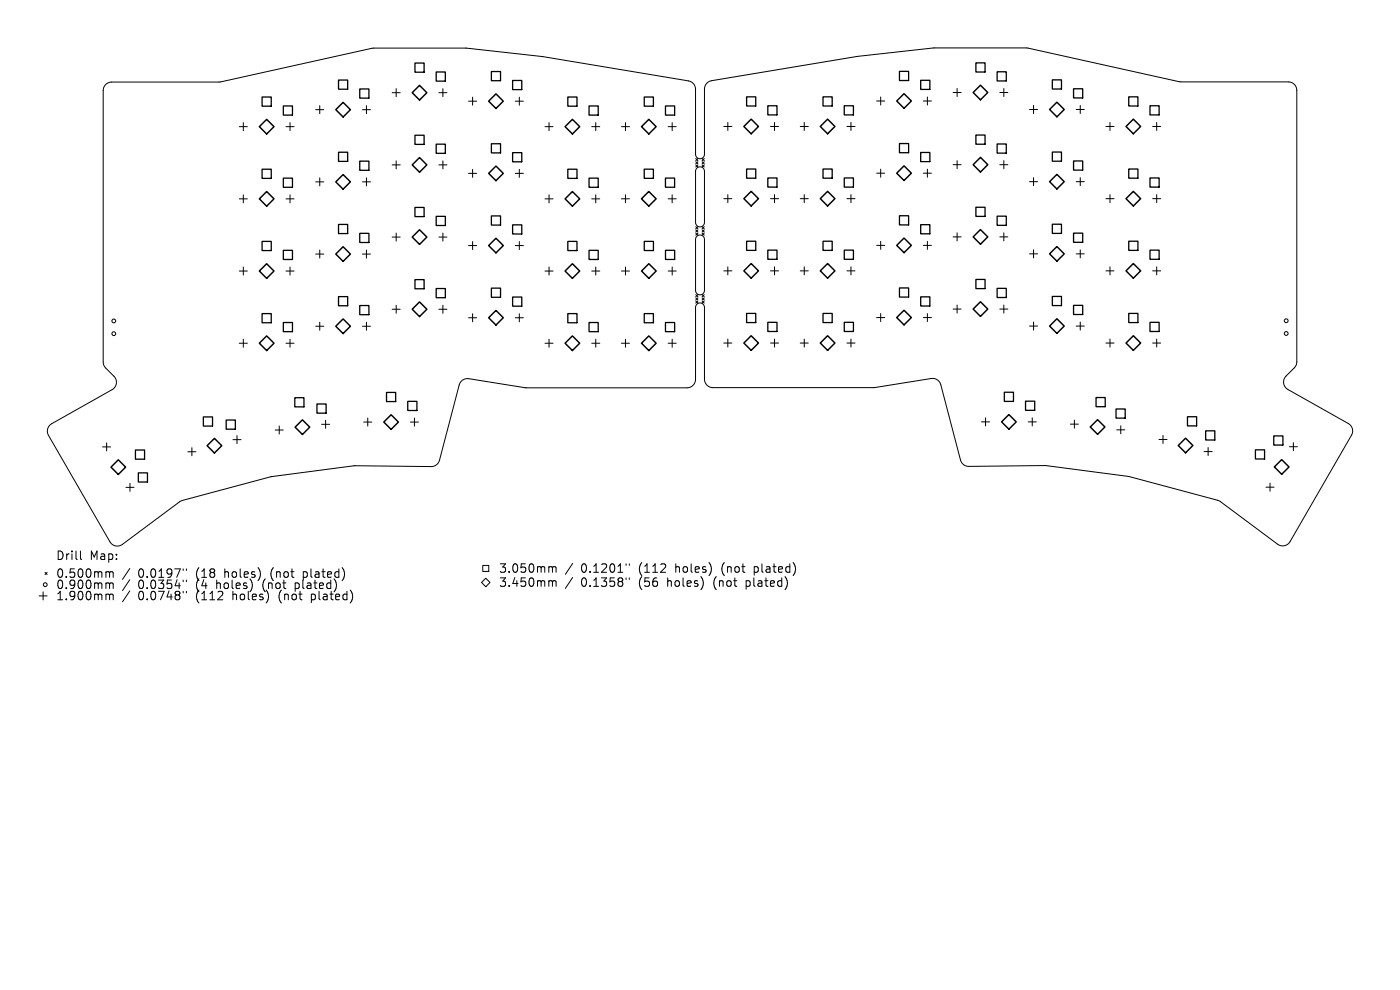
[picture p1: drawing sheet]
<svg xmlns="http://www.w3.org/2000/svg" width="297mm" height="210mm" viewBox="0 0 297 210" stroke-linecap="round" stroke-linejoin="round" font-family="sans-serif">
<defs><g id="words">
<g font-size="2.5">
<text x="11.8" y="119">Drill</text>
<text x="19" y="119">Map:</text>
<text x="11.8" y="122.8">0.500mm</text>
<text x="11.8" y="125.2">0.900mm</text>
<text x="29.3" y="122.8">0.0197&quot;</text>
<text x="29.3" y="125.2">0.0354&quot;</text>
<text x="41.7" y="122.8">(18</text>
<text x="41.7" y="125.2">(4</text>
<text x="46.2" y="125.2">holes)</text>
<text x="47.9" y="122.8">holes)</text>
<text x="56.1" y="125.2">(not</text>
<text x="57.8" y="122.8">(not</text>
<text x="63.2" y="125.2">plated)</text>
<text x="64.9" y="122.8">plated)</text>
<text x="105.8" y="121.7">3.050mm</text>
<text x="105.8" y="124.7">3.450mm</text>
<text x="123.3" y="121.7">0.1201&quot;</text>
<text x="123.3" y="124.7">0.1358&quot;</text>
<text x="135.6" y="121.7">(112</text>
<text x="135.6" y="124.7">(56</text>
<text x="141.8" y="124.7">holes)</text>
<text x="143.5" y="121.7">holes)</text>
<text x="151.8" y="124.7">(not</text>
<text x="153.5" y="121.7">(not</text>
<text x="158.8" y="124.7">plated)</text>
<text x="160.5" y="121.7">plated)</text>
<text x="11.8" y="127.6">1.900mm</text>
<text x="29.3" y="127.6">0.0748&quot;</text>
<text x="41.7" y="127.6">(112</text>
<text x="49.6" y="127.6">holes)</text>
<text x="59.5" y="127.6">(not</text>
<text x="66.6" y="127.6">plated)</text>
</g>
</g></defs>
<g fill="none" stroke="#000" stroke-width=".21">
<path d="M22.3 18l.6-.4 .8-.2h22.9l32.7-7.2h19.7l16.2 1.8 30.8 5.2a1.8 1.8 0 0 1 1.6 1.7v13.8a.95 .95 0 0 0 .9 1 .95 .95 0 0 0 .9-1v-13.8a1.8 1.8 0 0 1 1.6-1.8l30.8-5.1 16.2-1.8h19.7l32.6 7.2h23a1.8 1.8 0 0 1 1.8 1.8v57.6l-.1 .5-.3 .6-1.9 1.9a1.8 1.8 0 0 0 .4 2.8l12.8 7.2a1.8 1.8 0 0 1 .7 2.5l-13 22.6a1.8 1.8 0 0 1-2.7 .5l-12.5-9.2-18.9-5.1-17.7-2.3-16.4 .1a1.8 1.8 0 0 1-1.7-1.3l-4.2-16a1.8 1.8 0 0 0-2-1.3l-12.2 1.9h-34.1a1.8 1.8 0 0 1-1.9-1.8v-15.2a.95 .95 0 0 0-.9-.9 .95 .95 0 0 0-.9 .9v15.3a1.8 1.8 0 0 1-1.8 1.8h-34.1l-12.3-2a1.8 1.8 0 0 0-2 1.4l-4.2 15.9a1.8 1.8 0 0 1-1.7 1.4l-16.4-.2-17.7 2.3-19.1 5.2-12.3 9.2a1.8 1.8 0 0 1-2.7-.6l-13-22.5a1.8 1.8 0 0 1 .7-2.5l12.8-7.2a1.8 1.8 0 0 0 .4-2.9l-1.9-1.9-.4-1.1v-57.6l.1-.5zM83.2 19.7h1.7M84 18.8v1.7M93.1 19.7h1.7M94 18.8v1.7M202.2 19.6h1.7M203 18.8v1.7M212.1 19.6h1.7M213 18.8v1.7M50.8 26.9h1.7M51.6 26v1.7M60.7 26.9h1.7"/>
<path d="M61.5 26v1.7M67 23.3h1.7M67 38.6h1.7M67.8 22.4v1.7M67.8 37.7v1.7M76.9 23.3h1.7M76.9 38.6h1.7M77.7 22.4v1.7M77.7 37.7v1.7M83.2 35h1.7M84 34.1v1.7M93.1 35h1.7"/>
<path d="M94 34.1v1.7M99.4 21.5h1.7M99.4 36.8h1.7M100.3 20.6v1.7M100.3 35.9v1.7M109.3 21.5h1.7M109.3 36.8h1.7M110.2 20.6v1.7M110.2 35.9v1.7M115.6 26.9h1.7M116.5 26v1.7M125.5 26.9h1.7"/>
<path d="M126.4 26v1.7M131.8 26.9h1.7M132.7 26v1.7M141.7 26.9h1.8M142.6 26v1.7M147.6 33.6l.5 .5M147.6 34.3l.5 .5M147.6 35l.5 .4M147.8 35.7a.95 .95 0 0 1 1.1-.2 .95 .95 0 0 1 .5 .8v10.9a.95 .95 0 0 1-.9 .9 .95 .95 0 0 1-.9-.9v-10.9zM148.1 33.6l-.5 .5M148.1 34.3l-.5 .5M148.1 35l-.5 .4"/>
<path d="M149 35l.4 .4M149 33.6l.4 .5M149 34.3l.4 .5M149.4 33.6l-.4 .5M149.4 34.3l-.4 .5M149.4 35l-.4 .4M153.5 26.8h1.8M154.4 26v1.7M163.5 26.8h1.7M164.3 26v1.7M169.8 26.8h1.7M170.6 26v1.7"/>
<path d="M179.7 26.8h1.7M180.5 26v1.7M186 36.7h1.7M186 21.4h1.7M186.8 20.6v1.7M186.8 35.9v1.7M195.9 36.7h1.7M195.9 21.4h1.7M196.7 20.6v1.7M196.7 35.9v1.7M202.2 34.9h1.7M203 34.1v1.7"/>
<path d="M212.1 34.9h1.7M213 34.1v1.7M218.4 38.5h1.7M218.4 23.2h1.7M219.3 22.4v1.7M219.3 37.7v1.7M228.3 38.5h1.7M228.3 23.2h1.7M229.2 22.4v1.7M229.2 37.7v1.7M234.6 26.8h1.7M235.5 26v1.7"/>
<path d="M244.5 26.8h1.7M245.4 26v1.7M50.8 42.2h1.7M50.8 57.5h1.7M51.6 41.3v1.7M51.6 56.6v1.8M60.7 42.2h1.7M60.7 57.5h1.7M61.5 41.3v1.7M61.5 56.6v1.8M67 53.9h1.7M67.8 53v1.7"/>
<path d="M76.9 53.9h1.7M77.7 53v1.7M83.2 50.3h1.7M84 49.4v1.7M93.1 50.3h1.7M94 49.4v1.7M99.4 52.1h1.7M100.3 51.2v1.7M109.3 52.1h1.7M110.2 51.2v1.7M115.6 42.2h1.7M115.6 57.5h1.7"/>
<path d="M116.5 41.3v1.7M116.5 56.6v1.8M125.5 42.2h1.7M125.5 57.5h1.7M126.4 41.3v1.7M126.4 56.6v1.8M131.8 42.2h1.7M131.8 57.5h1.8M132.7 41.3v1.7M132.7 56.6v1.7M141.7 42.2h1.7M141.7 57.5h1.8"/>
<path d="M142.6 41.3v1.7M142.6 56.6v1.7M147.6 48.1l.5 .4M147.6 48.8l.5 .4M147.6 49.4l.5 .5M147.8 50.1a.95 .95 0 0 1 1.1-.2 .95 .95 0 0 1 .5 .9v10.8a.95 .95 0 0 1-.9 .9 .95 .95 0 0 1-.9-.9v-10.8zM148.1 48.1l-.5 .4M148.1 48.8l-.5 .4M148.1 49.4l-.5 .5M149 49.4l.4 .5M149 48.1l.4 .4M149 48.8l.4 .4"/>
<path d="M149.4 48.1l-.4 .4M149.4 48.8l-.4 .4M149.4 49.4l-.4 .5M153.5 42.1h1.8M153.5 57.5h1.8M154.4 41.3v1.7M154.4 56.6v1.7M163.5 42.1h1.7M163.5 57.5h1.7M164.3 41.3v1.7M164.3 56.6v1.7M169.8 42.1h1.7"/>
<path d="M169.8 57.5h1.7M170.6 41.3v1.7M170.6 56.6v1.7M179.7 42.1h1.7M179.7 57.5h1.7M180.5 41.3v1.7M180.5 56.6v1.7M186 52.1h1.7M186.8 51.2v1.7M195.9 52.1h1.7M196.7 51.2v1.7M202.2 50.2h1.7"/>
<path d="M203 49.4v1.7M212.1 50.2h1.7M213 49.4v1.7M218.4 53.9h1.7M219.3 53v1.7M228.3 53.9h1.7M229.2 53v1.7M234.6 42.1h1.7M234.6 57.5h1.7M235.5 41.3v1.7M235.5 56.6v1.7M244.5 42.1h1.7"/>
<path d="M244.5 57.5h1.7M245.4 41.3v1.7M245.4 56.6v1.7M50.8 72.8h1.7M51.6 72v1.7M60.7 72.8h1.7M61.5 72v1.7M67 69.2h1.7M67.8 68.4v1.7M76.9 69.2h1.7M77.7 68.4v1.7M83.2 65.6h1.7"/>
<path d="M84 64.7v1.8M93.1 65.6h1.7M94 64.7v1.8M99.4 67.4h1.7M100.3 66.5v1.8M109.3 67.4h1.7M110.2 66.5v1.8M115.6 72.8h1.7M116.5 72v1.7M125.5 72.8h1.7M126.4 72v1.7M131.8 72.8h1.7"/>
<path d="M132.7 72v1.7M141.7 72.8h1.8M142.6 72v1.7M147.6 62.5l.5 .5M147.6 63.2l.5 .4M147.6 63.9l.5 .4M148.1 62.5l-.5 .5M148.1 63.2l-.5 .4M148.1 63.9l-.5 .4M149 63.9l.4 .4M149 62.5l.4 .5M149 63.2l.4 .4"/>
<path d="M149.4 62.5l-.4 .5M149.4 63.2l-.4 .4M149.4 63.9l-.4 .4M153.5 72.8h1.8M154.4 71.9v1.7M163.5 72.8h1.7M164.3 71.9v1.7M169.8 72.8h1.7M170.6 71.9v1.7M179.7 72.8h1.7M180.5 71.9v1.7M186 67.4h1.7"/>
<path d="M186.8 66.5v1.7M195.9 67.4h1.7M196.7 66.5v1.7M202.2 65.6h1.7M203 64.7v1.7M212.1 65.6h1.7M213 64.7v1.7M218.4 69.2h1.7M219.3 68.3v1.7M228.3 69.2h1.7M229.2 68.3v1.7M234.6 72.8h1.7"/>
<path d="M235.5 71.9v1.7M244.5 72.8h1.7M245.4 71.9v1.7M21.8 94.8h1.7M22.6 93.9v1.8M39.9 95.8h1.7M40.7 95v1.7M49.4 93.3h1.7M50.3 92.4v1.7M58.4 91.2h1.7M59.2 90.4v1.7M68.2 90h1.7"/>
<path d="M69.1 89.2v1.7M77.2 89.5h1.7M78 88.7v1.7M87.1 89.5h1.7M87.9 88.7v1.7M208.2 89.5h1.7M209.1 88.6v1.7M218.1 89.5h1.7M219 88.6v1.7M227.1 90h1.7M227.9 89.1v1.7M236.9 91.2h1.7"/>
<path d="M237.8 90.3v1.7M245.9 93.2h1.7M246.7 92.4v1.7M255.4 95.8h1.8M256.3 94.9v1.7M273.5 94.8h1.7M274.4 93.9v1.7M17.1 116.9v1.5l.2 .3M26.7 103.4h1.7M27.6 102.5v1.7M102.4 119.9h1.3v1.3h-1.3zM121.5 119.5l-1.6 2.3"/>
<path d="M132.8 119.6v.3M133.5 119.6v.3M268.6 103.3h1.7M269.4 102.5v1.7M8.3 126.4h1.7M9.1 125.6v1.7M9.5 121.4l.5 .5M10 121.4l-.5 .5M22.7 121.3l.5 .1v.1M22.7 123.7h.5v.2M22.7 126h.3l.2 .3M23.2 121.5l.3-.2 .4 .1 .1 1.1"/>
<path d="M23.2 121.5v1M23.2 123.9v1M23.2 126.3v.9M23.2 123.9l.3-.2h.4l.1 1.2M23.2 126.3l.3-.3 .4 .1 .1 1.1M27.5 120.6l-1.5 2.3M27.5 123l-1.5 2.3M27.5 125.3l-1.5 2.4M38.9 120.7v.3M38.9 123.1v.3M38.9 125.4v.4M39.5 120.7v.3"/>
<path d="M39.5 123.1v.3M39.5 125.4v.4M102.2 123.6l.9-.9 .9 .9-.9 .9zM116.7 120.2l.4 .1 .1 .2M116.7 123.2h.2l.3 .2M117.2 120.5l.3-.3 .4 .1 .1 1.1M117.2 120.5v.9M117.2 123.4v1M117.2 123.4l.3-.2 .4 .1 .1 1.1M121.5 122.5l-1.6 2.3M132.8 122.6v.3M133.5 122.6v.3"/>
<circle cx="24.1" cy="70.8" r=".41"/>
<circle cx="24.1" cy="68.1" r=".41"/>
<circle cx="272.9" cy="68" r=".41"/>
<circle cx="272.9" cy="70.7" r=".41"/>
<circle cx="9.6" cy="124" r=".41"/>
</g>
<g fill="none" stroke="#000" stroke-width=".27">
<path d="M71.8 17h2v1.9h-2zM76.3 18.9h2v1.9h-2zM88 13.4h2v1.9h-2zM92.5 15.3h2v1.9h-2zM104.2 15.2h2v1.9h-2zM108.7 17.1h2v1.9h-2zM190.8 15.1h2v2h-2zM195.3 17h2v2h-2zM207 13.3h2v2h-2zM211.5 15.2h2v2h-2zM223.2 16.9h2v2h-2zM227.7 18.8h2v2h-2z"/>
<path d="M55.6 20.6h1.9v1.9h-1.9zM55.6 35.9h1.9v1.9h-1.9zM60.1 22.5h1.9v1.9h-1.9zM60.1 37.8h1.9v1.9h-1.9zM71.8 32.3h2v1.9h-2zM76.3 34.2h2v1.9h-2zM88 28.7h2v1.9h-2zM92.5 30.6h2v1.9h-2zM104.2 30.5h2v1.9h-2zM108.7 32.4h2v1.9h-2zM120.5 20.6h1.9v1.9h-1.9zM120.5 35.9h1.9v1.9h-1.9z"/>
<path d="M125 22.5h1.9v1.9h-1.9zM125 37.8h1.9v1.9h-1.9zM136.7 35.9h1.9v1.9h-1.9zM136.7 20.6h1.9v1.9h-1.9zM141.2 37.8h1.9v1.9h-1.9zM141.2 22.5h1.9v1.9h-1.9zM158.4 20.5h1.9v2h-1.9zM158.4 35.9h1.9v1.9h-1.9zM162.9 22.4h1.9v2h-1.9zM162.9 37.7h1.9v2h-1.9zM174.6 20.5h1.9v2h-1.9zM174.6 35.9h1.9v1.9h-1.9z"/>
<path d="M179.1 22.4h1.9v2h-1.9zM179.1 37.7h1.9v2h-1.9zM190.8 30.5h2v1.9h-2zM195.3 32.3h2v2h-2zM207 28.7h2v1.9h-2zM211.5 30.5h2v2h-2zM223.2 32.3h2v1.9h-2zM227.7 34.1h2v2h-2zM239.5 20.5h1.9v2h-1.9zM239.5 35.9h1.9v1.9h-1.9zM244 22.4h1.9v2h-1.9zM244 37.7h1.9v2h-1.9z"/>
<path d="M55.6 51.2h1.9v2h-1.9zM60.1 53.1h1.9v1.9h-1.9zM71.8 47.6h2v1.9h-2zM76.3 49.5h2v1.9h-2zM88 44h2v1.9h-2zM88 59.3h2v2h-2zM92.5 45.9h2v1.9h-2zM104.2 45.8h2v1.9h-2zM108.7 47.7h2v1.9h-2zM120.5 51.2h1.9v2h-1.9zM125 53.1h1.9v1.9h-1.9zM136.7 51.2h1.9v1.9h-1.9z"/>
<path d="M141.2 53.1h1.9v1.9h-1.9zM158.4 51.2h1.9v1.9h-1.9zM162.9 53.1h1.9v1.9h-1.9zM174.6 51.2h1.9v1.9h-1.9zM179.1 53.1h1.9v1.9h-1.9zM190.8 45.8h2v1.9h-2zM195.3 47.7h2v1.9h-2zM207 44h2v1.9h-2zM207 59.3h2v1.9h-2zM211.5 45.9h2v1.9h-2zM223.2 47.6h2v1.9h-2zM227.7 49.5h2v1.9h-2z"/>
<path d="M239.5 51.2h1.9v1.9h-1.9zM244 53.1h1.9v1.9h-1.9zM55.6 66.5h1.9v2h-1.9zM60.1 68.4h1.9v2h-1.9zM71.8 62.9h2v2h-2zM76.3 64.8h2v2h-2zM92.5 61.2h2v2h-2zM104.2 61.1h2v2h-2zM108.7 63h2v2h-2zM120.5 66.5h1.9v2h-1.9zM125 68.4h1.9v2h-1.9zM136.7 66.5h1.9v2h-1.9z"/>
<path d="M141.2 68.4h1.9v2h-1.9zM158.4 66.5h1.9v1.9h-1.9zM162.9 68.4h1.9v1.9h-1.9zM174.6 66.5h1.9v1.9h-1.9zM179.1 68.4h1.9v1.9h-1.9zM190.8 61.1h2v1.9h-2zM195.3 63h2v1.9h-2zM211.5 61.2h2v1.9h-2zM223.2 62.9h2v1.9h-2zM227.7 64.8h2v1.9h-2zM239.5 66.5h1.9v1.9h-1.9zM244 68.4h1.9v1.9h-1.9z"/>
<path d="M28.7 95.5h2v1.9h-2zM43.1 88.4h2v2h-2zM48 89.1h1.9v1.9h-1.9zM62.5 84.4h2v1.9h-2zM67.2 85.7h2v1.9h-2zM82 83.2h1.9v2h-1.9zM86.5 85.1h1.9v2h-1.9zM213.1 83.2h1.9v1.9h-1.9zM217.6 85.1h1.9v1.9h-1.9zM232.5 84.3h2v2h-2zM236.8 86.8h1.9v1.9h-1.9zM251.9 88.4h2v1.9h-2z"/>
<path d="M255.8 91.4h1.9v1.9h-1.9zM266.3 95.4h2v2h-2zM270.2 92.5h2v1.9h-2zM29.3 100.3h2v2h-2z"/>
</g>
<g fill="none" stroke="#000" stroke-width=".31">
<path d="M89 18.1l1.6 1.6-1.6 1.5-1.6-1.5zM105.2 19.9l1.6 1.6-1.6 1.5-1.5-1.5zM191.8 19.9l1.5 1.5-1.5 1.6-1.6-1.6zM208 18.1l1.6 1.5-1.6 1.6-1.6-1.6zM55 26.9l1.6-1.6 1.5 1.6-1.5 1.5zM71.2 23.3l1.6-1.6 1.5 1.6-1.5 1.5zM71.2 38.6l1.6-1.6 1.5 1.6-1.5 1.5zM89 33.4l1.6 1.6-1.6 1.5-1.6-1.5zM105.2 35.2l1.6 1.6-1.6 1.5-1.5-1.5zM119.9 26.9l1.5-1.6 1.6 1.6-1.6 1.5zM137.6 25.3l1.6 1.6-1.6 1.5-1.5-1.5zM159.4 25.3l1.5 1.5-1.5 1.6-1.6-1.6z"/>
<path d="M175.6 25.3l1.5 1.5-1.5 1.6-1.6-1.6zM190.2 36.7l1.6-1.5 1.5 1.5-1.5 1.6zM206.4 34.9l1.6-1.5 1.6 1.5-1.6 1.6zM222.7 23.2l1.5-1.5 1.6 1.5-1.6 1.6zM222.7 38.5l1.5-1.5 1.6 1.5-1.6 1.6zM240.4 25.3l1.6 1.5-1.6 1.6-1.5-1.6zM55 57.5l1.6-1.6 1.5 1.6-1.5 1.5zM56.6 40.6l1.5 1.6-1.5 1.5-1.6-1.5zM72.8 52.3l1.5 1.6-1.5 1.5-1.6-1.5zM89 48.7l1.6 1.6-1.6 1.5-1.6-1.5zM103.7 52.1l1.5-1.6 1.6 1.6-1.6 1.5zM119.9 57.5l1.5-1.6 1.6 1.6-1.6 1.5z"/>
<path d="M121.4 40.6l1.6 1.6-1.6 1.5-1.5-1.5zM136.1 42.2l1.5-1.6 1.6 1.6-1.6 1.5zM137.7 55.9l1.5 1.6-1.5 1.5-1.6-1.5zM157.8 57.5l1.6-1.6 1.5 1.6-1.5 1.5zM159.4 40.6l1.5 1.5-1.5 1.6-1.6-1.6zM174 57.5l1.6-1.6 1.5 1.6-1.5 1.5zM175.6 40.6l1.5 1.5-1.5 1.6-1.6-1.6zM190.2 52.1l1.6-1.6 1.5 1.6-1.5 1.5zM206.4 50.2l1.6-1.5 1.6 1.5-1.6 1.6zM222.7 53.9l1.5-1.6 1.6 1.6-1.6 1.5zM238.9 57.5l1.5-1.6 1.6 1.6-1.6 1.5zM240.4 40.6l1.6 1.5-1.6 1.6-1.5-1.6z"/>
<path d="M56.6 71.3l1.5 1.5-1.5 1.6-1.6-1.6zM72.8 67.7l1.5 1.5-1.5 1.6-1.6-1.6zM87.4 65.6l1.6-1.6 1.6 1.6-1.6 1.6zM103.7 67.4l1.5-1.5 1.6 1.5-1.6 1.6zM121.4 71.3l1.6 1.5-1.6 1.6-1.5-1.6zM137.6 71.3l1.6 1.5-1.6 1.6-1.5-1.6zM157.8 72.8l1.6-1.6 1.5 1.6-1.5 1.5zM174 72.8l1.6-1.6 1.5 1.6-1.5 1.5zM191.8 65.8l1.5 1.6-1.5 1.5-1.6-1.5zM208 64l1.6 1.6-1.6 1.5-1.6-1.5zM224.2 67.6l1.6 1.6-1.6 1.5-1.5-1.5zM238.9 72.8l1.5-1.6 1.6 1.6-1.6 1.5z"/>
<path d="M25.1 97.5l1.6 1.6-1.6 1.5-1.6-1.5zM43.9 94.5l1.6-1.5 1.5 1.5-1.5 1.6zM64.2 89.1l1.5 1.5-1.5 1.6-1.6-1.6zM81.4 89.5l1.6-1.5 1.5 1.5-1.5 1.6zM212.5 89.5l1.5-1.6 1.6 1.6-1.6 1.5zM232.8 89l1.6 1.6-1.6 1.5-1.5-1.5zM251.5 93l1.6 1.5-1.6 1.6-1.5-1.6zM270.3 99.1l1.6-1.6 1.6 1.6-1.6 1.5z"/>
</g>
<use href="#words"/>
</svg>
